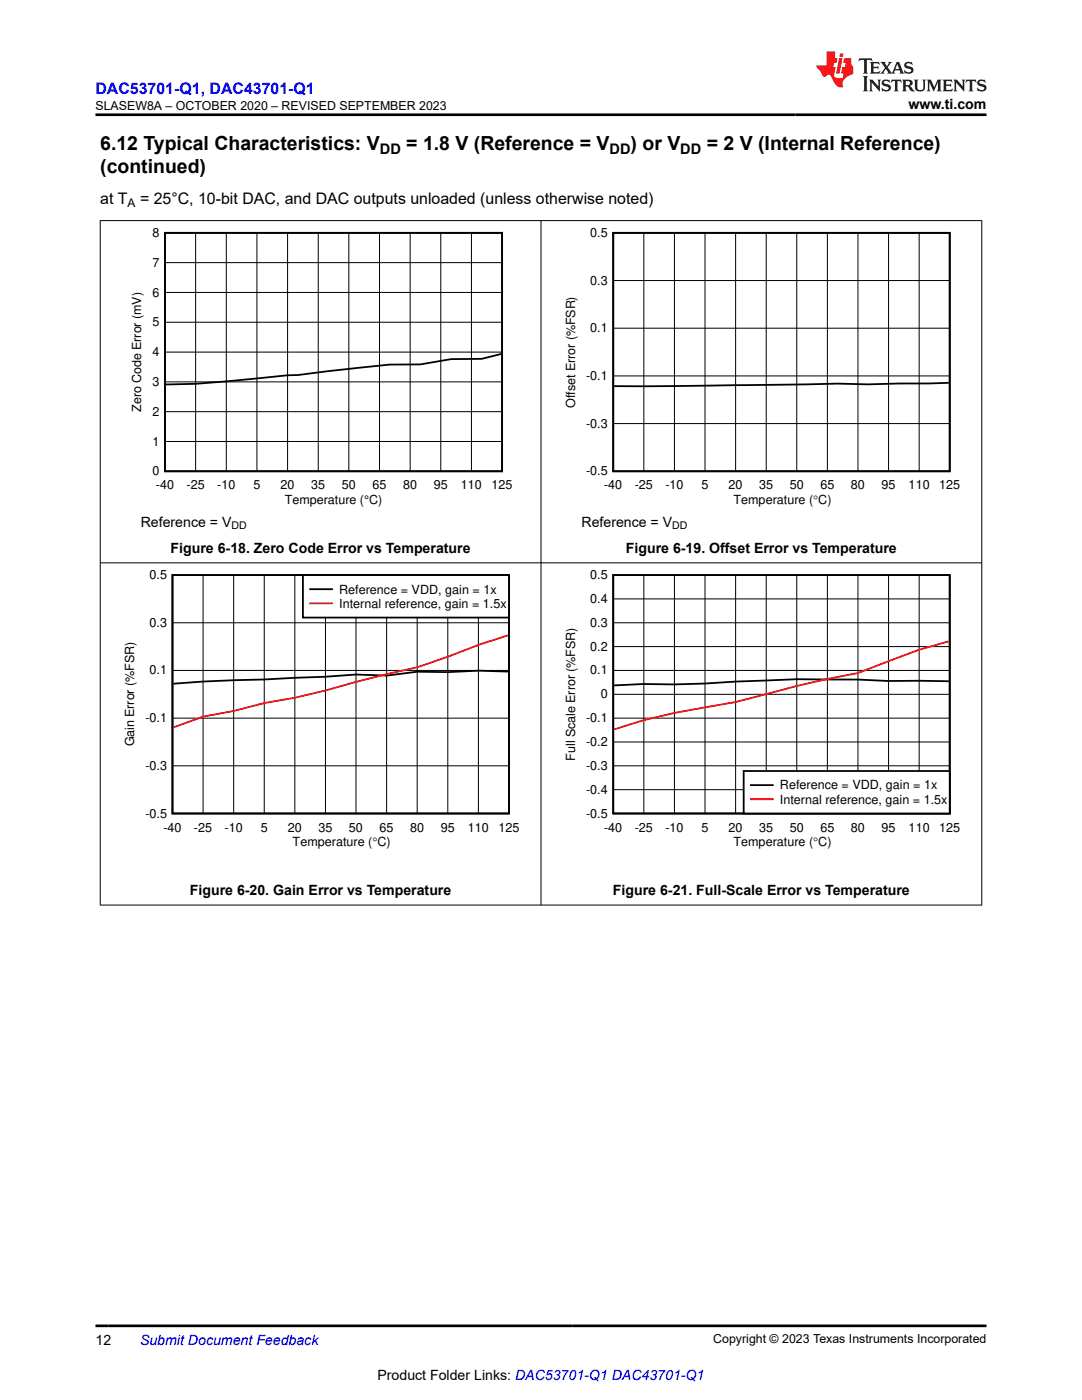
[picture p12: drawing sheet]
<svg xmlns="http://www.w3.org/2000/svg" width="216mm" height="279mm" viewBox="0 0 216 279" stroke-linecap="round" stroke-linejoin="round" font-family="sans-serif">
<defs><g id="words">
<g font-size="3.9">
<text x="20" y="29.9">6.12 Typical Characteristics: V</text>
<text x="81.1" y="29.9">= 1.8 V (Reference = V</text>
<text x="125.8" y="29.9">) or V</text>
<text x="141" y="29.9">= 2 V (Internal Reference)</text>
<text x="20" y="34.6">(continued)</text>
</g>
<text font-size="3.2" fill="#00f" x="19" y="18.7">DAC53701-Q1, DAC43701-Q1</text>
<g font-size="3.2">
<text x="20" y="40.7">at T</text>
<text x="27.9" y="40.7">= 25°C, 10-bit DAC, and DAC outputs unloaded (unless otherwise noted)</text>
</g>
<g font-size="2.9">
<text x="75.8" y="30.7">DD</text>
<text x="121.6" y="30.7">DD</text>
<text x="135.7" y="30.7">DD</text>
</g>
<g font-size="2.8">
<text x="181.3" y="21.8">www.ti.com</text>
<text x="28.1" y="105.1">Reference = V</text>
<text x="116" y="105.1">Reference = V</text>
<text x="34" y="110.3">Figure 6-18. Zero Code Error vs Temperature</text>
<text x="124.9" y="110.3">Figure 6-19. Offset Error vs Temperature</text>
<text x="37.9" y="178.6">Figure 6-20. Gain Error vs Temperature</text>
<text x="122.3" y="178.6">Figure 6-21. Full-Scale Error vs Temperature</text>
<text x="19" y="268.4">12</text>
<text x="75.3" y="275.3">Product Folder Links: DAC53701-Q1 DAC43701-Q1</text>
</g>
<text font-size="2.8" fill="#00f" x="27.9" y="268.4">Submit Document Feedback</text>
<g font-size="2.5">
<text x="19" y="21.9">SLASEW8A – OCTOBER 2020 – REVISED SEPTEMBER 2023</text>
<text x="30.4" y="47.3">8</text>
<text x="117.8" y="47.3">0.5</text>
<text x="30.4" y="53.2">7</text>
<text x="30.4" y="59.2">6</text>
<text x="117.8" y="56.8">0.3</text>
<text x="30.4" y="65.1">5</text>
<text x="30.4" y="71.1">4</text>
<text x="117.8" y="66.3">0.1</text>
<text x="30.4" y="77">3</text>
<text x="117" y="75.8">-0.1</text>
<text x="28.2" y="82.2" transform="rotate(-90 28.2 82.2)">Zero Code Error (mV)</text>
<text x="30.4" y="83">2</text>
<text x="114.8" y="81.4" transform="rotate(-90 114.8 81.4)">Offset Error (%FSR)</text>
<text x="30.4" y="88.9">1</text>
<text x="117" y="85.3">-0.3</text>
<text x="30.4" y="94.9">0</text>
<text x="117" y="94.9">-0.5</text>
<text x="31.1" y="97.7">-40</text>
<text x="37.2" y="97.7">-25</text>
<text x="43.4" y="97.7">-10</text>
<text x="50.6" y="97.7">5</text>
<text x="56" y="97.7">20</text>
<text x="56.8" y="100.5">Temperature (°C)</text>
<text x="62.1" y="97.7">35</text>
<text x="68.2" y="97.7">50</text>
<text x="74.3" y="97.7">65</text>
<text x="80.5" y="97.7">80</text>
<text x="86.6" y="97.7">95</text>
<text x="92" y="97.7">110</text>
<text x="98.1" y="97.7">125</text>
<text x="120.5" y="97.7">-40</text>
<text x="126.7" y="97.7">-25</text>
<text x="132.8" y="97.7">-10</text>
<text x="140" y="97.7">5</text>
<text x="145.4" y="97.7">20</text>
<text x="146.3" y="100.5">Temperature (qC)</text>
<text x="151.5" y="97.7">35</text>
<text x="157.6" y="97.7">50</text>
<text x="163.7" y="97.7">65</text>
<text x="169.8" y="97.7">80</text>
<text x="175.9" y="97.7">95</text>
<text x="181.3" y="97.7">110</text>
<text x="187.4" y="97.7">125</text>
<text x="29.8" y="115.6">0.5</text>
<text x="67.7" y="118.5">Reference = VDD, gain = 1x</text>
<text x="117.8" y="115.6">0.5</text>
<text x="29.8" y="125.1">0.3</text>
<text x="67.7" y="121.3">Internal reference, gain = 1.5x</text>
<text x="117.8" y="125.1">0.3</text>
<text x="117.8" y="120.3">0.4</text>
<text x="117.8" y="129.8">0.2</text>
<text x="29.8" y="134.6">0.1</text>
<text x="117.8" y="134.6">0.1</text>
<text x="119.9" y="139.4">0</text>
<text x="26.8" y="149" transform="rotate(-90 26.8 149)">Gain Error (%FSR)</text>
<text x="29" y="144.1">-0.1</text>
<text x="117" y="148.9">-0.2</text>
<text x="117" y="144.1">-0.1</text>
<text x="29" y="153.6">-0.3</text>
<text x="114.8" y="151.8" transform="rotate(-90 114.8 151.8)">Full Scale Error (%FSR)</text>
<text x="117" y="153.6">-0.3</text>
<text x="117" y="158.4">-0.4</text>
<text x="155.6" y="157.6">Reference = VDD, gain = 1x</text>
<text x="155.6" y="160.4">Internal reference, gain = 1.5x</text>
<text x="29" y="163.2">-0.5</text>
<text x="32.6" y="166">-40</text>
<text x="38.7" y="166">-25</text>
<text x="44.8" y="166">-10</text>
<text x="52" y="166">5</text>
<text x="57.4" y="166">20</text>
<text x="63.5" y="166">35</text>
<text x="69.6" y="166">50</text>
<text x="75.7" y="166">65</text>
<text x="81.9" y="166">80</text>
<text x="88" y="166">95</text>
<text x="93.4" y="166">110</text>
<text x="99.5" y="166">125</text>
<text x="117" y="163.2">-0.5</text>
<text x="120.5" y="166">-40</text>
<text x="126.7" y="166">-25</text>
<text x="132.8" y="166">-10</text>
<text x="140" y="166">5</text>
<text x="145.4" y="166">20</text>
<text x="151.5" y="166">35</text>
<text x="157.6" y="166">50</text>
<text x="163.7" y="166">65</text>
<text x="169.8" y="166">80</text>
<text x="175.9" y="166">95</text>
<text x="181.3" y="166">110</text>
<text x="187.4" y="166">125</text>
<text x="58.4" y="168.8">Temperature (qC)</text>
<text x="146.3" y="168.8">Temperature (qC)</text>
<text x="142.3" y="268.1">Copyright © 2023 Texas Instruments Incorporated</text>
</g>
<text font-size="2.4" x="25.5" y="41.3">A</text>
<g font-size="2.1">
<text x="46.2" y="105.7">DD</text>
<text x="134.1" y="105.7">DD</text>
</g>
</g></defs>
<path d="M32.9 46.5h67.3v47.6h-67.3zM122.4 46.5h67.1v47.6h-67.1zM100 70.6l-3.9 1-6.1 .1-6.1 1-6.1 .1-18.4 2.1h-2l-18.4 1.7-5.9 .1M189.3 76.4l-16.1 .3-6.1-.1-32.5 .4-12.1 .1M34.4 114.8h67.2v47.6h-67.2zM101.4 134l-5.9-.2-6.1 .3h-6.2l-6.1 .7-6.1-.2-6.1 .5-24.4 .9-5.9 .4" fill="none" stroke="#000" stroke-width=".36"/>
<g fill="none" stroke="#000" stroke-width=".2">
<path d="M32.9 58.4h67.3M32.9 52.4h67.3M39 46.5v47.6M45.2 46.5v47.6M51.3 46.5v47.6M57.4 46.5v47.6M63.5 46.5v47.6M69.6 46.5v47.6M75.7 46.5v47.6M81.8 46.5v47.6M88 46.5v47.6M94.1 46.5v47.6"/>
<path d="M122.4 56h67.1M128.5 46.5v47.6M134.6 46.5v47.6M140.7 46.5v47.6M146.8 46.5v47.6M152.9 46.5v47.6M159 46.5v47.6M165.1 46.5v47.6M171.2 46.5v47.6M177.3 46.5v47.6M183.4 46.5v47.6M32.9 76.2h67.3"/>
<path d="M32.9 70.3h67.3M32.9 64.3h67.3M122.4 75h67.1M122.4 65.5h67.1M32.9 88.1h67.3M32.9 82.2h67.3M122.4 84.5h67.1M40.5 114.8v47.6M46.6 114.8v47.6M52.7 114.8v47.6M58.8 114.8v47.6M64.9 114.8v47.6"/>
<path d="M71 114.8v47.6M77.1 114.8v47.6M83.2 114.8v47.6M89.4 114.8v47.6M95.5 114.8v47.6M34.4 133.8h67.2M34.4 124.3h67.2M34.4 152.8h67.2M34.4 143.3h67.2"/>
</g>
<path d="M101.4 126.8l-5.9 1.9-6.1 2.4-6.2 2.1-6.1 1.3-12.2 3.3-6.1 1.5-6.1 1-6.1 1.6-6.1 1.1-5.9 2.2" fill="none" stroke="#f00" stroke-width=".36"/>
<path d="M60.4 114.8h41.2v8.5h-41.2z" fill-rule="evenodd" fill="#fff"/>
<path d="M60.4 114.8h41.2v8.5h-41.2zM61.9 117.6h4.3M122.4 114.8h67.1v47.6h-67.1zM189.3 136l-12-.1a320.9 320.9 0 0 0-30.5 .1l-6.1 .4-6.1 .2-6.1-.1-6 .3" fill="none" stroke="#000" stroke-width=".36"/>
<path d="M61.9 120.4h4.3M189.3 128l-5.9 1.7-12.2 4.6-6.1 1.2-6.1 1.4-12.2 3.2-12.2 2.2-6.1 1.4-6 1.9" fill="none" stroke="#f00" stroke-width=".36"/>
<g fill="none" stroke="#000" stroke-width=".2">
<path d="M122.4 119.5h67.1M128.5 114.8v47.6M134.6 114.8v47.6M140.7 114.8v47.6M146.8 114.8v47.6M152.9 114.8v47.6M159 114.8v47.6M165.1 114.8v47.6M171.2 114.8v47.6M177.3 114.8v47.6M183.4 114.8v47.6M122.4 138.6h67.1"/>
<path d="M122.4 133.8h67.1M122.4 129h67.1M122.4 124.3h67.1M122.4 157.6h67.1M122.4 152.8h67.1M122.4 148.1h67.1M122.4 143.3h67.1"/>
</g>
<path d="M148.4 153.9h41.1v8.5h-41.1z" fill-rule="evenodd" fill="#fff"/>
<path d="M148.4 153.9h41.1v8.5h-41.1zM149.8 156.7h4.4" fill="none" stroke="#000" stroke-width=".36"/>
<path d="M149.8 159.5h4.4" fill="none" stroke="#f00" stroke-width=".36"/>
<path d="M19.9 44h176.1M20 44v136.7M107.9 44v136.7M195.9 44v136.7M19.9 112.3h176.1M19.9 180.6h176.1" fill="none" stroke="#000" stroke-width=".2"/>
<path d="M171.5 11.6l-.2 .6 .5-.2h.6v.1v2.2l-.2 .4h1l-.2-.4v-2.2v-.1h.5l.5 .2-.1-.6zM173.6 12.4l.2 .3v1.6l-.2 .4h1.9l.1-.6a1.08 1.08 0 0 1-1.3 .2v-.7h.6l.4 .2v-.7l-.4 .2h-.6v-.5l.2-.2a1 1 0 0 1 1 .3l-.1-.5zM175.7 12.4l.9 1.1-1 1.2h.9l-.2-.2 .5-.8 .4 .8-.2 .2h1.6l-.2-.2 .2-.5h.9l.1 .5-.1 .2h.9l-.2-.4-.8-1.9h-.5l-.9 2.1-.9-1.1 .9-1h-.8l.2 .2-.4 .6-.4-.6 .2-.2zM179 12.8l.4 1h-.7zM180.7 12.5a.65 .65 0 0 0-.2 .7 .65 .65 0 0 0 .6 .5l.6 .1 .1 .3a.79 .79 0 0 1-.7 .4 .79 .79 0 0 1-.7-.5l.1 .7 .2-.1a.93 .93 0 0 0 1.1 0 .93 .93 0 0 0 .4-.9 1.46 1.46 0 0 0-1.2-.6l-.1-.3a1.09 1.09 0 0 1 1.2 .2l-.2-.6-.1 .1-.5-.2zM172.2 15.2l.2 .4v2.2l-.2 .4h1l-.2-.4v-2.2l.2-.4zM173.4 15.9l.2 .4v1.5l-.2 .4h.8l-.3-.4 .1-1.3 1.6 1.8v-2l.2-.4h-.7l.1 .2 .1 1.1-1.2-1.3zM176.2 16a.65 .65 0 0 0-.2 .8 .65 .65 0 0 0 .6 .4l.6 .2 .1 .2a.79 .79 0 0 1-.7 .4 .79 .79 0 0 1-.7-.5l.1 .7 .2-.1a.93 .93 0 0 0 1.1 .1 .93 .93 0 0 0 .4-1 1.46 1.46 0 0 0-1.2-.5l-.1-.4a1.09 1.09 0 0 1 1.2 .2l-.1-.6-.2 .1-.5-.1zM177.9 15.9l-.1 .6a.63 .63 0 0 1 .8-.3v1.6l-.3 .4h1l-.2-.4v-1.6a.66 .66 0 0 1 .8 .3l-.1-.6zM180 15.9l.2 .4v1.5l-.2 .4h1l-.2-.2-.1-.7h.5l.1 .2a.79 .79 0 0 0 1.2 .6l-1-.9a.61 .61 0 0 0 .6-.6 .61 .61 0 0 0-.5-.7zM180.8 16.2h.1a.47 .47 0 0 1 .5 .1 .47 .47 0 0 1 .1 .5l-.1 .1-.7 .1zM182.3 15.9l.2 .2a2.27 2.27 0 0 0 .4 2 1.04 1.04 0 0 0 1.7-.7v-1.3l.2-.2h-.8l.2 .4v1.1a.6 .6 0 0 1-.6 .6 .6 .6 0 0 1-.6-.6v-1.1l.3-.4zM184.9 15.9l.2 .4v1.5l-.2 .4h.8l-.3-.4v-1.4l.9 1.9 .9-1.9v1.4l-.3 .4h1l-.2-.4v-1.5l.2-.4h-.8l-.7 1.5-.6-1.5zM188.1 15.9l.2 .4v1.5l-.2 .4h1.9l.1-.6a1.09 1.09 0 0 1-1.3 .2v-.7h.6l.4 .2v-.6l-.4 .2h-.6v-.6l.2-.1a1.01 1.01 0 0 1 1 .3l-.1-.6zM190.2 15.9l.3 .4v1.5l-.3 .4h.8l-.2-.4v-1.3l1.6 1.8v-2l.2-.4h-.7l.2 .2v1.1l-1.2-1.3zM192.8 15.9l-.1 .6a.63 .63 0 0 1 .8-.3v1.6l-.3 .4h1l-.2-.4v-1.6a.66 .66 0 0 1 .8 .3l-.1-.6zM195.2 16a.65 .65 0 0 0-.2 .8 .65 .65 0 0 0 .6 .4l.6 .2 .2 .2a.79 .79 0 0 1-.7 .4 .79 .79 0 0 1-.7-.5l.1 .7 .2-.1a.93 .93 0 0 0 1 .1 .93 .93 0 0 0 .5-1 1.46 1.46 0 0 0-1.3-.5v-.4a1.09 1.09 0 0 1 1.2 .2l-.2-.6-.2 .1-.5-.1z" fill="#231f20"/>
<path d="M164.9 10.3v2.7h-2l.1 .4 .8 1a.95 .95 0 0 0 1 .9 .59 .59 0 0 1 .5-.4 .59 .59 0 0 1 .5 .3l.4 .8a1.59 1.59 0 0 0 2.1 1.4 1.61 1.61 0 0 1 1-2.3l1-.3-.1-1.5a1.59 1.59 0 0 1-.3-1.7h-1.5l-.2 .9h.6l-.2 .9h-.5l-.2 .9v.3l.4 .1-.1 .9h-.7a.73 .73 0 0 1-1-.7l.3-1.5h-.5l.1-.9h.5l.2-.9h-.5v-1.3zM167.4 11.6l-.6 3.1h.7l.6-3.1zM167.6 10.7l-.1 .6h.7l.1-.6z" fill="#ed1c24"/>
<path d="M19 22.9h177.8M19 264.6h177.8" fill="none" stroke="#000" stroke-width=".53"/>
<use href="#words"/>
</svg>
